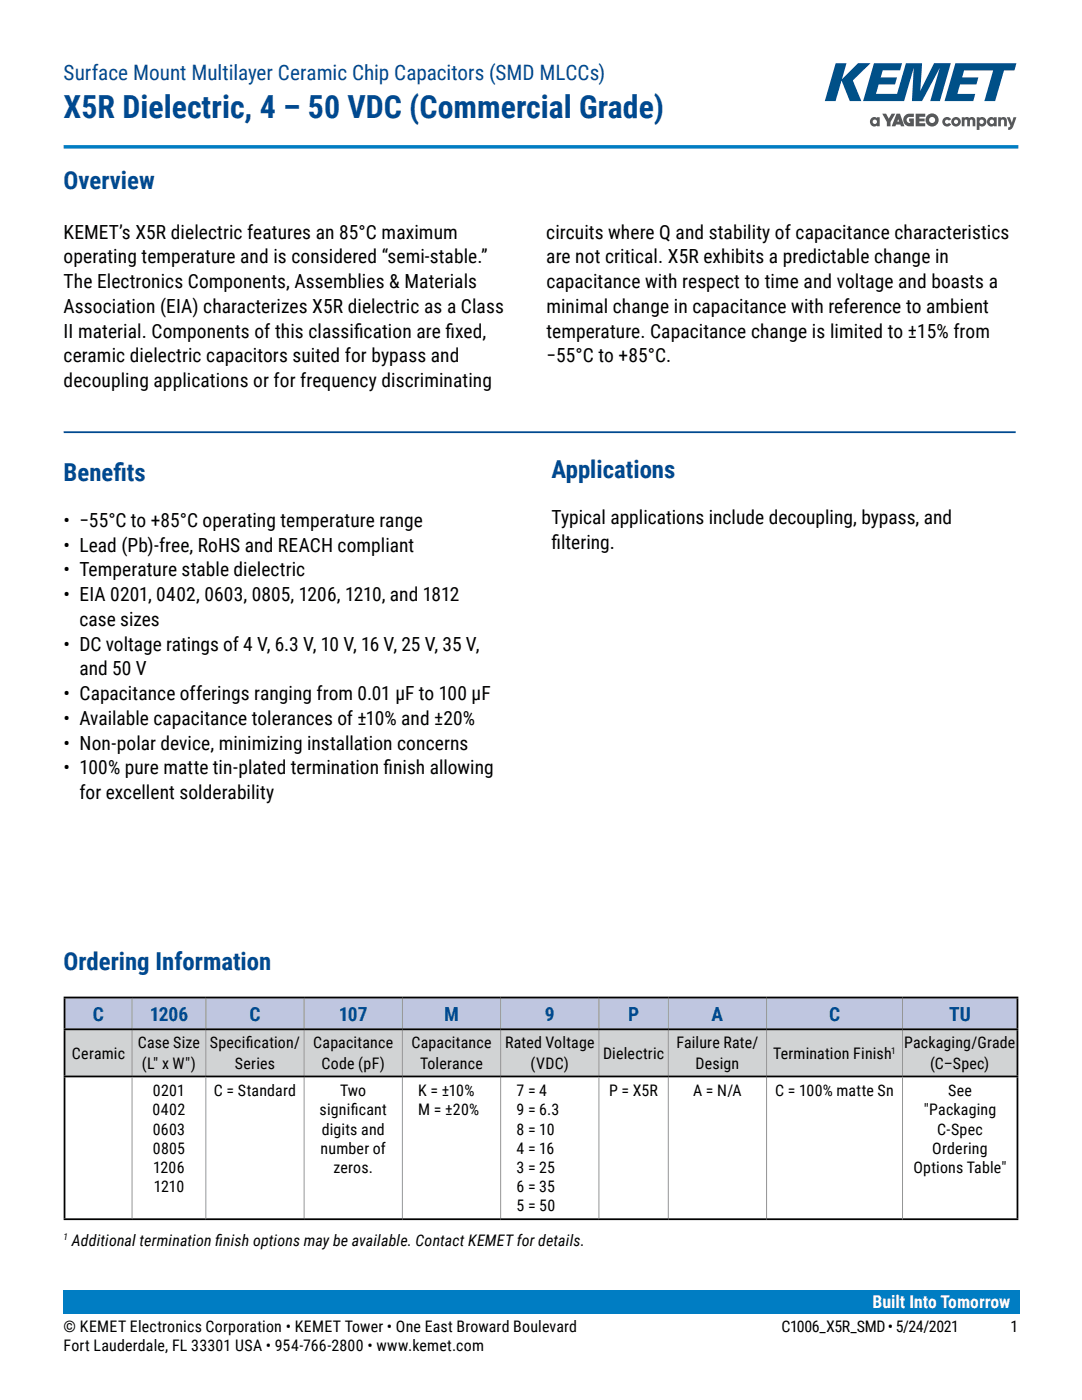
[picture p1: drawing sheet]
<svg xmlns="http://www.w3.org/2000/svg" width="216mm" height="279mm" viewBox="0 0 216 279" stroke-linecap="round" stroke-linejoin="round" font-family="sans-serif">
<defs><g id="words">
<text font-size="6.3" fill="#004990" x="12.7" y="23.5">X5R Dielectric, 4 – 50 VDC (Commercial Grade)</text>
<g font-size="4.9" fill="#004990">
<text x="12.7" y="37.7">Overview</text>
<text x="12.7" y="96">Benef</text>
<text x="22.6" y="96">its</text>
<text x="110.1" y="95.4">Applications</text>
<text x="12.7" y="193.7">Ordering Information</text>
</g>
<text font-size="4.2" fill="#004990" x="12.7" y="15.9">Surface Mount Multilayer Ceramic Chip Capacitors (SMD MLCCs)</text>
<g font-size="3.9">
<text x="12.7" y="47.6">KEMET’s X5R dielectric features an 85°C maximum</text>
<text x="109" y="47.6">circuits where Q and stability of capacitance characteristics</text>
<text x="12.7" y="52.6">operating temperature and is considered “semi-stable.”</text>
<text x="109" y="52.6">are not critical. X5R exhibits a predictable change in</text>
<text x="12.7" y="57.5">The Electronics Components, Assemblies &amp; Materials</text>
<text x="109" y="57.5">capacitance with respect to time and voltage and boasts a</text>
<text x="12.7" y="62.4">Association (EIA) characterizes X5R dielectric as a Class</text>
<text x="109" y="62.4">minimal change in capacitance with reference to ambient</text>
<text x="12.7" y="67.4">II material. Components of this classif</text>
<text x="70.6" y="67.4">ication are f</text>
<text x="88.9" y="67.4">ixed,</text>
<text x="109" y="67.4">temperature. Capacitance change is limited to ±15% from</text>
<text x="12.7" y="77.3">decoupling applications or for frequency discriminating</text>
<text x="12.7" y="72.3">ceramic dielectric capacitors suited for bypass and</text>
<text x="109" y="72.3">−55°C to +85°C.</text>
<text x="12.7" y="105.1">• −55°C to +85°C operating temperature range</text>
<text x="110.1" y="104.6">Typical applications include decoupling, bypass, and</text>
<text x="12.7" y="110.1">• Lead (Pb)-free, RoHS and REACH compliant</text>
<text x="110.1" y="109.5">f</text>
<text x="110.1" y="109.5">iltering.</text>
<text x="12.7" y="115">• Temperature stable dielectric</text>
<text x="12.7" y="119.9">• EIA 0201, 0402, 0603, 0805, 1206, 1210, and 1812</text>
<text x="15.9" y="124.9">case sizes</text>
<text x="12.7" y="129.8">• DC voltage ratings of 4 V, 6.3 V, 10 V, 16 V, 25 V, 35 V,</text>
<text x="15.9" y="134.8">and 50 V</text>
<text x="12.7" y="139.7">• Capacitance offerings ranging from 0.01 μF to 100 μF</text>
<text x="12.7" y="144.6">• Available capacitance tolerances of ±10% and ±20%</text>
<text x="12.7" y="149.6">• Non-polar device, minimizing installation concerns</text>
<text x="12.7" y="154.5">• 100% pure matte tin-plated termination f</text>
<text x="76.5" y="154.5">inish allowing</text>
<text x="15.9" y="159.5">for excellent solderability</text>
</g>
<g font-size="3.9" fill="#004990">
<text x="18.5" y="203.7">C</text>
<text x="29.9" y="203.7">1206</text>
<text x="49.8" y="203.7">C</text>
<text x="67.6" y="203.7">107</text>
<text x="88.6" y="203.7">M</text>
<text x="108.7" y="203.7">9</text>
<text x="125.3" y="203.7">P</text>
<text x="142" y="203.7">A</text>
<text x="165.4" y="203.7">C</text>
<text x="189.4" y="203.7">TU</text>
</g>
<text font-size="3.5" fill="#fff" x="174.1" y="261">Built Into Tomorrow</text>
<g font-size="3.2">
<text x="27.5" y="209.2">Case Size</text>
<text x="41.9" y="209.2">Specif</text>
<text x="49.1" y="209.2">ication/</text>
<text x="62.5" y="209.2">Capacitance</text>
<text x="82.1" y="209.2">Capacitance</text>
<text x="100.8" y="209.2">Rated Voltage</text>
<text x="135" y="209.2">Failure Rate/</text>
<text x="180.4" y="209.2">Packaging/Grade</text>
<text x="14.4" y="211.3">Ceramic</text>
<text x="28.3" y="213.4">(L&quot; x W&quot;)</text>
<text x="46.9" y="213.4">Series</text>
<text x="64.1" y="213.4">Code (pF)</text>
<text x="83.8" y="213.4">Tolerance</text>
<text x="105.9" y="213.4">(VDC)</text>
<text x="120.3" y="211.3">Dielectric</text>
<text x="138.8" y="213.4">Design</text>
<text x="154.3" y="211.3">Termination Finish</text>
<text x="185.6" y="213.4">(C–Spec)</text>
<text x="30.5" y="218.8">0201</text>
<text x="42.7" y="218.8">C = Standard</text>
<text x="67.9" y="218.8">Two</text>
<text x="83.5" y="218.8">K = ±10%</text>
<text x="103.1" y="218.8">7 = 4</text>
<text x="121.5" y="218.8">P = X5R</text>
<text x="138.3" y="218.8">A = N/A</text>
<text x="154.7" y="218.8">C = 100% matte Sn</text>
<text x="189.2" y="218.8">See</text>
<text x="30.4" y="222.6">0402</text>
<text x="30.5" y="226.4">0603</text>
<text x="63.8" y="222.6">signif</text>
<text x="64.2" y="226.4">digits and</text>
<text x="70" y="222.6">icant</text>
<text x="83.5" y="222.6">M = ±20%</text>
<text x="103.1" y="222.6">9 = 6.3</text>
<text x="103.1" y="226.4">8 = 10</text>
<text x="184.3" y="222.6">&quot;Packaging</text>
<text x="187" y="226.4">C-Spec</text>
<text x="30.5" y="230.2">0805</text>
<text x="64" y="230.2">number of</text>
<text x="103.1" y="230.2">4 = 16</text>
<text x="186" y="230.2">Ordering</text>
<text x="30.6" y="234">1206</text>
<text x="30.7" y="237.9">1210</text>
<text x="66.5" y="234">zeros.</text>
<text x="103.1" y="234">3 = 25</text>
<text x="103.1" y="237.9">6 = 35</text>
<text x="182.3" y="234">Options Table&quot;</text>
<text x="103.1" y="241.7">5 = 50</text>
<text x="14.3" y="248.6">Additional termination f</text>
<text x="43" y="248.6">inish options may be available. Contact KEMET for details.</text>
<text x="12.7" y="269.7">Fort Lauderdale, FL 33301 USA • 954-766-2800 • www.kemet.com</text>
<text x="12.7" y="265.9">© KEMET Electronics Corporation • KEMET Tower • One East Broward Boulevard</text>
<text x="155.9" y="265.9">C1006_X5R_SMD • 5/24/2021</text>
<text x="201.7" y="265.9">1</text>
</g>
<g font-size="1.9">
<text x="177.8" y="210.3">1</text>
<text x="12.7" y="247.5">1</text>
</g>
</g></defs>
<path d="M12.7 261.9h190.5" fill="none" stroke="#007dc3" stroke-width=".35"/>
<g fill="#53585f">
<path d="M188.3 23.6a.96 .96 0 0 1 1.5 .2l-.5 .3a.41 .41 0 0 0-.6-.1 .41 .41 0 0 0 0 .6 .41 .41 0 0 0 .6-.1l.5 .3a.96 .96 0 0 1-1.4 .3 .96 .96 0 0 1-.1-1.5z"/>
<path d="M191.9 23.4h.6v.2l.4-.3 .5 .3 .1-.1a.7 .7 0 0 1 .8-.1 .7 .7 0 0 1 .3 .7v1.1h-.5l-.1-1.2-.2-.2-.2 .2-.1 1.2h-.5v-1.2l-.3-.2-.2 .2v1.2h-.6z"/>
<path d="M199.2 23.4h.5v.2l.3-.2a.69 .69 0 0 1 .9 .7v1.1h-.5v-1a.32 .32 0 0 0-.3-.4 .32 .32 0 0 0-.3 .2l-.1 1.2h-.5z"/>
<path d="M200.9 23.4h.6l.4 1.1 .3-1.1h.6l-.6 1.8a.96 .96 0 0 1-1 .7v-.5l.4-.3z"/>
<path d="M176 22.7h.8l.5 1 .6-1h.8l-1 1.6v.9h-.7v-.9z"/>
<path d="M182.7 22.7h1.9v.6h-1.2v.4h1.1v.5h-1.1v.4h1.2v.6h-1.9z"/>
<path d="M180.6 23l.5-.3h1.3v.6h-1a.59 .59 0 0 0-.5 .7 .59 .59 0 0 0 .7 .5v-.2h-.2v-.7h1v1.6a1.75 1.75 0 0 1-1.9-.5 1.28 1.28 0 0 1 .1-1.7z"/>
<path d="M174.1 24.3a.45 .45 0 0 0 .9 0 .45 .45 0 0 0-.9 0zM173.8 23.6a.79 .79 0 0 1 1.2 0v-.2h.5v1.8h-.5v-.2a.91 .91 0 0 1-1.3-.1 .91 .91 0 0 1 .1-1.3z"/>
<path d="M190.3 24.3a.45 .45 0 0 0 .9 0 .45 .45 0 0 0-.9 0zM189.8 24.3a.96 .96 0 0 1 1.9 0 .96 .96 0 0 1-1.9 0z"/>
<path d="M195.4 24.3a.45 .45 0 0 0 .9 0 .45 .45 0 0 0-.9 0zM194.9 23.4h.5v.2a.89 .89 0 0 1 1.4 .7 .89 .89 0 0 1-1.4 .7v.9h-.5z"/>
<path d="M197.5 24.3a.44 .44 0 0 0 .8 0 .44 .44 0 0 0-.8 0zM197.2 23.6a.79 .79 0 0 1 1.1 0v-.2h.6v1.8h-.6v-.2a.91 .91 0 0 1-1.2-.1 .91 .91 0 0 1 .1-1.3z"/>
<path d="M179.2 23.8l.2 .5h-.4zM178.9 22.7l-1 2.5h.8l.1-.3h.9l.1 .3h.7l-.9-2.5z"/>
<path d="M185.4 23.9a.61 .61 0 0 1 1.2 0 .61 .61 0 0 1-1.2 0zM184.7 23.9a1.31 1.31 0 0 0 2.6 0 1.31 1.31 0 0 0-2.6 0z"/>
</g>
<g fill="#005088">
<path d="M174.4 12.6h5.6l-.4 1.4-3.4 .1-.5 1.4h3.3l-.4 1.4h-3.3l-.5 1.8h4.2l1.8-6.1h3.2l-.4 5.6 2.8-5.6h3.3l-2.2 7.6h-1.9l1.9-6.7-3.5 6.7h-2l.3-6.7-1.9 6.7h-8.2z"/>
<path d="M190.6 12.6h12.2l-.4 1.4h-2.1l-1.7 6.2h-2.2l1.8-6.2-5.8 .1-.4 1.4h3.2l-.4 1.4h-3.2l-.6 1.8h3.6l-.4 1.5h-5.7z"/>
<path d="M166.8 12.6h2.1l-.9 3.2 3.2-3.2h2.5l-3.5 3.5 1.7 4.1h-2.3l-1.7-4.1-1.2 4.1h-2.1z"/>
</g>
<path d="M12.7 29.3h190.5" fill="none" stroke="#007dc3" stroke-width=".71" stroke-linecap="butt"/>
<path d="M12.7 257.6h190.8v4.7h-190.8z" fill="#007dc3"/>
<path d="M12.7 86.3h190" fill="none" stroke="#004990" stroke-width=".35"/>
<path d="M12.9 199.1h13.5v6.3h-13.5zM26.4 199.1h14.7v6.3h-14.7zM41.1 199.1h19.6v6.3h-19.6zM60.7 199.1h19.6v6.3h-19.6zM80.3 199.1h19.6v6.3h-19.6zM99.9 199.1h19.6v6.3h-19.6zM119.5 199.1h13.8v6.3h-13.8zM133.3 199.1h19.7v6.3h-19.7zM153 199.1h27.1v6.3h-27.1zM180.1 199.1h22.9v6.3h-22.9z" fill="#bfc6e0"/>
<path d="M12.9 205.4h13.5v9.4h-13.5zM26.4 205.4h14.7v9.4h-14.7zM41.1 205.4h19.6v9.4h-19.6zM60.7 205.4h19.6v9.4h-19.6zM80.3 205.4h19.6v9.4h-19.6zM99.9 205.4h19.6v9.4h-19.6zM119.5 205.4h13.8v9.4h-13.8zM133.3 205.4h19.7v9.4h-19.7zM153 205.4h27.1v9.4h-27.1zM180.1 205.4h22.9v9.4h-22.9z" fill="#d1d3d4"/>
<g fill="none" stroke="#939598" stroke-width=".2">
<path d="M26.4 199.2v6M41.1 199.2v6M60.7 199.2v6M80.3 199.2v6M99.9 199.2v6M119.5 199.2v6M133.3 199.2v6M153 199.2v6M180.1 199.2v6M26.4 205.6v9.1M26.4 215v28.1M41.1 205.6v9.1"/>
<path d="M41.1 215v28.1M60.7 205.6v9.1M60.7 215v28.1M80.3 205.6v9.1M80.3 215v28.1M99.9 205.6v9.1M99.9 215v28.1M119.5 205.6v9.1M119.5 215v28.1M133.3 205.6v9.1M133.3 215v28.1M153 205.6v9.1"/>
<path d="M153 215v28.1M180.1 205.6v9.1M180.1 215v28.1"/>
</g>
<path d="M12.7 199.1h190.5M12.9 199.2v6M203 199.2v6M12.7 205.4h190.5M12.7 214.8h190.5M12.9 205.6v9.1M12.9 215v28.1M203 205.6v9.1M203 215v28.1M12.7 243.3h190.5" fill="none" stroke="#000" stroke-width=".35"/>
<use href="#words"/>
</svg>
